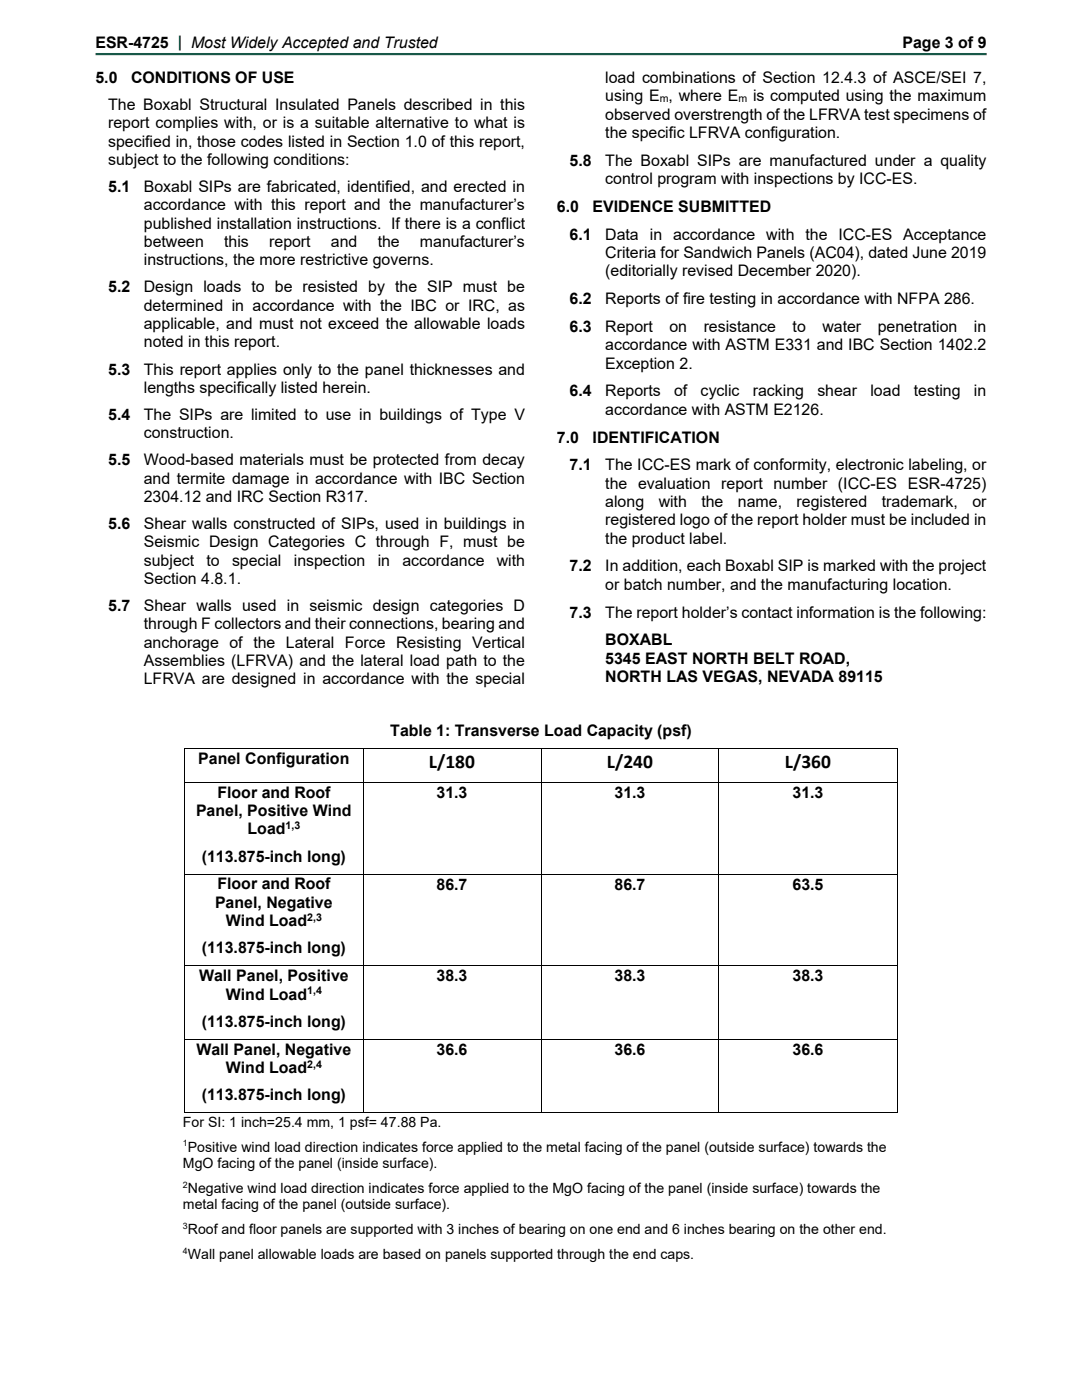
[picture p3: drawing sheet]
<svg xmlns="http://www.w3.org/2000/svg" width="216mm" height="279mm" viewBox="0 0 216 279" stroke-linecap="round" stroke-linejoin="round" font-family="sans-serif">
<defs><g id="words">
<g font-size="3.9">
<text x="85.6" y="153.2">L/180</text>
<text x="121.1" y="153.2">L/240</text>
<text x="156.6" y="153.2">L/360</text>
</g>
<g font-size="3.2">
<text x="19" y="9.7">ESR-4725 | Most Widely Accepted and Trusted</text>
<text x="180.1" y="9.7">Page 3 of 9</text>
<text x="19" y="16.6">5.0</text>
<text x="26.2" y="16.6">CONDITIONS OF USE</text>
<text x="120.8" y="16.6">load combinations of Section 12.4.3 of ASCE/SEI 7,</text>
<text x="21.6" y="22">The Boxabl Structural Insulated Panels described in this</text>
<text x="120.8" y="20.2">using E , where E</text>
<text x="120.8" y="23.9">observed overstrength of the LFRVA test specimens of</text>
<text x="150.3" y="20.2">is computed using the maximum</text>
<text x="21.6" y="25.6">report complies with, or is a suitable alternative to what is</text>
<text x="21.6" y="29.3">specified in, those codes listed in Section 1.0 of this report,</text>
<text x="120.8" y="27.5">the specific LFRVA configuration.</text>
<text x="21.6" y="33">subject to the following conditions:</text>
<text x="113.7" y="33.1">5.8</text>
<text x="120.8" y="33.1">The Boxabl SIPs are manufactured under a quality</text>
<text x="21.6" y="38.4">5.1</text>
<text x="28.7" y="38.4">Boxabl SIPs are fabricated, identified, and erected in</text>
<text x="28.7" y="42">accordance with this report and the manufacturer’s</text>
<text x="120.8" y="36.7">control program with inspections by ICC-ES.</text>
<text x="28.7" y="45.7">published installation instructions. If there is a conflict</text>
<text x="111.1" y="42.3">6.0</text>
<text x="113.7" y="47.8">6.1</text>
<text x="118.2" y="42.3">EVIDENCE SUBMITTED</text>
<text x="120.8" y="47.8">Data in accordance with the ICC-ES Acceptance</text>
<text x="28.7" y="49.3">between</text>
<text x="28.7" y="53">instructions, the more restrictive governs.</text>
<text x="44.7" y="49.3">this</text>
<text x="53.7" y="49.3">report</text>
<text x="66" y="49.3">and</text>
<text x="75.4" y="49.3">the</text>
<text x="83.8" y="49.3">manufacturer’s</text>
<text x="120.8" y="51.5">Criteria for Sandwich Panels (AC04), dated June 2019</text>
<text x="21.6" y="58.4">5.2</text>
<text x="28.7" y="58.4">Design loads to be resisted by the SIP must be</text>
<text x="120.8" y="55.2">(editorially revised December 2020).</text>
<text x="28.7" y="62">determined in accordance with the IBC or IRC, as</text>
<text x="28.7" y="65.7">applicable, and must not exceed the allowable loads</text>
<text x="113.7" y="60.7">6.2</text>
<text x="120.8" y="60.7">Reports of fire testing in accordance with NFPA 286.</text>
<text x="28.7" y="69.3">noted in this report.</text>
<text x="113.7" y="66.3">6.3</text>
<text x="120.8" y="66.3">Report</text>
<text x="120.8" y="69.9">accordance with ASTM E331 and IBC Section 1402.2</text>
<text x="133.6" y="66.3">on</text>
<text x="140.4" y="66.3">resistance</text>
<text x="158.2" y="66.3">to</text>
<text x="164.1" y="66.3">water</text>
<text x="175.1" y="66.3">penetration</text>
<text x="194.3" y="66.3">in</text>
<text x="21.6" y="74.7">5.3</text>
<text x="28.7" y="74.7">This report applies only to the panel thicknesses and</text>
<text x="120.8" y="73.6">Exception 2.</text>
<text x="21.6" y="83.8">5.4</text>
<text x="28.7" y="78.4">lengths specifically listed herein.</text>
<text x="28.7" y="83.8">The SIPs are limited to use in buildings of Type V</text>
<text x="113.7" y="79.1">6.4</text>
<text x="120.8" y="79.1">Reports</text>
<text x="120.8" y="82.8">accordance with ASTM E2126.</text>
<text x="134.5" y="79.1">of</text>
<text x="139.8" y="79.1">cyclic</text>
<text x="150.2" y="79.1">racking</text>
<text x="163.1" y="79.1">shear</text>
<text x="173.7" y="79.1">load</text>
<text x="182.4" y="79.1">testing</text>
<text x="194.3" y="79.1">in</text>
<text x="28.7" y="87.5">construction.</text>
<text x="111.1" y="88.3">7.0</text>
<text x="118.2" y="88.3">IDENTIFICATION</text>
<text x="21.6" y="92.9">5.5</text>
<text x="28.7" y="92.9">Wood-based materials must be protected from decay</text>
<text x="113.7" y="93.9">7.1</text>
<text x="120.8" y="93.9">The ICC-ES mark of conformity, electronic labeling, or</text>
<text x="28.7" y="96.5">and termite damage in accordance with IBC Section</text>
<text x="28.7" y="100.2">2304.12 and IRC Section R317.</text>
<text x="120.8" y="97.5">the evaluation report number (ICC-ES ESR-4725)</text>
<text x="120.8" y="101.2">along</text>
<text x="131.4" y="101.2">with</text>
<text x="140" y="101.2">the</text>
<text x="147.3" y="101.2">name,</text>
<text x="159" y="101.2">registered</text>
<text x="176" y="101.2">trademark,</text>
<text x="194" y="101.2">or</text>
<text x="21.6" y="105.6">5.6</text>
<text x="28.7" y="105.6">Shear walls constructed of SIPs, used in buildings in</text>
<text x="120.8" y="104.8">registered logo of the report holder must be included in</text>
<text x="28.7" y="109.2">Seismic Design Categories C through F, must be</text>
<text x="28.7" y="112.9">subject</text>
<text x="41.2" y="112.9">to</text>
<text x="46.3" y="112.9">special</text>
<text x="58.6" y="112.9">inspection</text>
<text x="75.4" y="112.9">in</text>
<text x="80.3" y="112.9">accordance</text>
<text x="99.1" y="112.9">with</text>
<text x="120.8" y="108.5">the product label.</text>
<text x="28.7" y="116.5">Section 4.8.1.</text>
<text x="113.7" y="114">7.2</text>
<text x="120.8" y="114">In addition, each Boxabl SIP is marked with the project</text>
<text x="120.8" y="117.7">or batch number, and the manufacturing location.</text>
<text x="21.6" y="121.9">5.7</text>
<text x="28.7" y="121.9">Shear walls used in seismic design categories D</text>
<text x="28.7" y="125.6">through F collectors and their connections, bearing and</text>
<text x="113.7" y="123.3">7.3</text>
<text x="120.8" y="123.3">The report holder’s contact information is the following:</text>
<text x="28.7" y="129.2">anchorage of the Lateral Force Resisting Vertical</text>
<text x="120.8" y="128.8">BOXABL</text>
<text x="28.7" y="132.9">Assemblies (LFRVA) and the lateral load path to the</text>
<text x="28.7" y="136.5">LFRVA are designed in accordance with the special</text>
<text x="120.8" y="132.4">5345 EAST NORTH BELT ROAD,</text>
<text x="120.8" y="136.1">NORTH LAS VEGAS, NEVADA 89115</text>
<text x="77.9" y="146.9">Table 1: Transverse Load Capacity (psf)</text>
<text x="39.6" y="152.5">Panel Configuration</text>
<text x="43.4" y="159.2">Floor and Roof</text>
<text x="87.1" y="159.2">31.3</text>
<text x="122.6" y="159.2">31.3</text>
<text x="158.1" y="159.2">31.3</text>
<text x="39.1" y="162.8">Panel, Positive Wind</text>
<text x="49.4" y="166.5">Load</text>
<text x="40.3" y="171.9">(113.875-inch long)</text>
<text x="43.4" y="177.5">Floor and Roof</text>
<text x="87.1" y="177.5">86.7</text>
<text x="122.6" y="177.5">86.7</text>
<text x="158.1" y="177.5">63.5</text>
<text x="42.9" y="181.1">Panel, Negative</text>
<text x="45.1" y="184.8">Wind Load</text>
<text x="40.3" y="190.2">(113.875-inch long)</text>
<text x="39.7" y="195.8">Wall Panel, Positive</text>
<text x="87.1" y="195.8">38.3</text>
<text x="122.6" y="195.8">38.3</text>
<text x="158.1" y="195.8">38.3</text>
<text x="45.1" y="199.5">Wind Load</text>
<text x="40.3" y="204.9">(113.875-inch long)</text>
<text x="39.2" y="210.5">Wall Panel, Negative</text>
<text x="45.1" y="214.1">Wind Load</text>
<text x="87.1" y="210.5">36.6</text>
<text x="122.6" y="210.5">36.6</text>
<text x="158.1" y="210.5">36.6</text>
<text x="40.3" y="219.5">(113.875-inch long)</text>
</g>
<g font-size="2.8">
<text x="36.5" y="224.8">For SI: 1 inch=25.4 mm, 1 psf= 47.88 Pa.</text>
<text x="36.5" y="233.1">MgO facing of the panel (inside surface).</text>
<text x="37.5" y="229.8">Positive wind load direction indicates force applied to the metal facing of the panel (outside surface) towards the</text>
<text x="37.5" y="238.1">Negative wind load direction indicates force applied to the MgO facing of the panel (inside surface) towards the</text>
<text x="36.5" y="241.3">metal facing of the panel (outside surface).</text>
<text x="37.5" y="246.3">Roof and floor panels are supported with 3 inches of bearing on one end and 6 inches bearing on the other end.</text>
<text x="37.5" y="251.4">Wall panel allowable loads are based on panels supported through the end caps.</text>
</g>
<g font-size="2.1">
<text x="131.6" y="20.4">m</text>
<text x="147.3" y="20.4">m</text>
<text x="57" y="165.5">1,3</text>
<text x="61.3" y="183.8">2,3</text>
<text x="61.3" y="198.4">1,4</text>
<text x="61.3" y="213.1">2,4</text>
</g>
<g font-size="1.8">
<text x="36.5" y="228.7">1</text>
<text x="36.5" y="237">2</text>
<text x="36.5" y="245.3">3</text>
<text x="36.5" y="250.3">4</text>
</g>
</g></defs>
<path d="M19.1 10.8h177.8" fill="none" stroke="#035842" stroke-width=".44"/>
<path d="M36.8 149.4h.2v.1h-.2zM178.9 149.4h.2v.1h-.2zM178.9 222h.2v.2h-.2z" fill="#000"/>
<g fill="none" stroke="#000" stroke-width=".2">
<path d="M36.8 149.5h142.3M36.8 156.1h142.3M36.9 149.5v6.5M36.9 156.2v18.1M72.4 149.5v6.5M72.4 156.2v18.1M107.9 149.5v6.5M107.9 156.2v18.1M143.5 149.5v6.5M143.5 156.2v18.1M179 149.5v6.5M179 156.2v18.1"/>
<path d="M36.8 174.4h142.3M36.9 174.5v18.2M72.4 174.5v18.2M107.9 174.5v18.2M143.5 174.5v18.2M179 174.5v18.2M36.8 192.7h142.3M36.9 192.8v14.5M72.4 192.8v14.5M107.9 192.8v14.5M143.5 192.8v14.5M179 192.8v14.5"/>
<path d="M36.8 207.4h142.3M36.9 207.5v14.7M72.4 207.5v14.7M107.9 207.5v14.7M143.5 207.5v14.7M179 207.5v14.7M36.8 222.1h35.5M72.5 222.1h35.4M108 222.1h35.4M143.6 222.1h35.3"/>
</g>
<use href="#words"/>
</svg>
